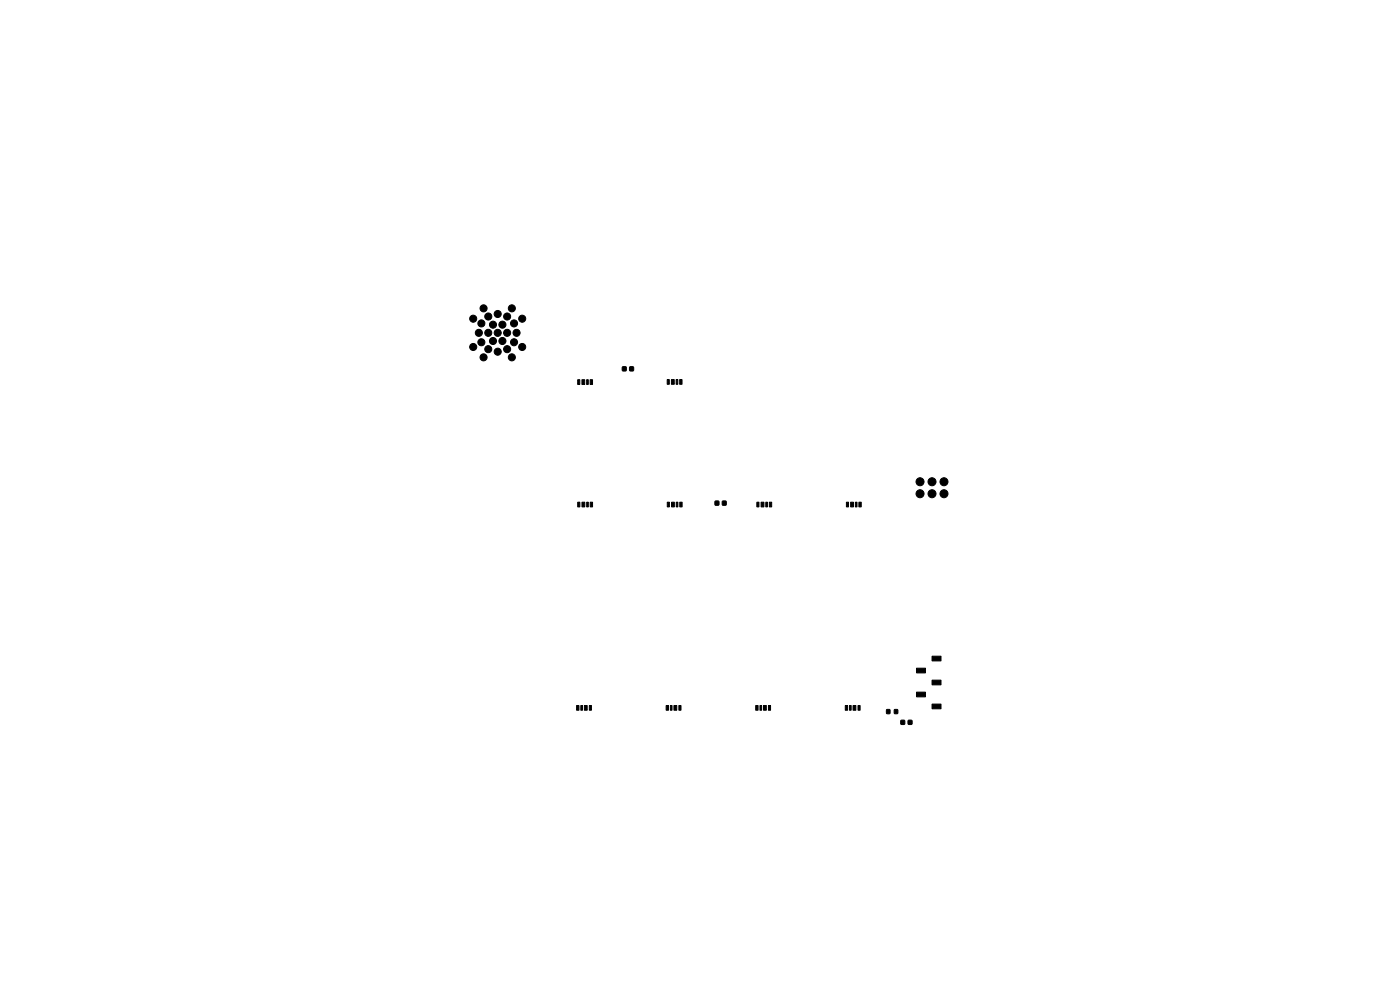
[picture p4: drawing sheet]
<svg xmlns="http://www.w3.org/2000/svg" width="297mm" height="210mm" viewBox="0 0 297 210" stroke-linecap="round" stroke-linejoin="round" font-family="sans-serif">
<g fill="#000" stroke="#000" stroke-width=".21">
<path d="M132.1 77.8h.7v.8h-.7zM133.6 77.8h.8v.8h-.8zM122.5 80.6h.5v1h-.5zM123.5 80.6h.6v1h-.6zM124.5 80.6h.3v1h-.3zM125.2 80.6h.5v1h-.5zM141.5 80.5h.5v1h-.5zM142.4 80.5h.6v1h-.6zM143.4 80.5h.4v1h-.4zM144.2 80.5h.5v1h-.5zM122.6 106.5h.4v1h-.4zM123.5 106.5h.6v1h-.6z"/>
<path d="M124.5 106.5h.3v1h-.3zM125.2 106.5h.5v1h-.5zM141.6 106.5h.4v1h-.4zM142.5 106.5h.6v1h-.6zM143.5 106.5h.3v1h-.3zM144.2 106.5h.5v1h-.5zM151.7 106.3h.8v.8h-.8zM153.3 106.3h.7v.8h-.7zM160.6 106.5h.4v1h-.4zM161.5 106.5h.6v1h-.6zM162.5 106.5h.3v1h-.3zM163.2 106.5h.5v1h-.5z"/>
<path d="M179.6 106.5h.4v1h-.4zM180.5 106.5h.6v1h-.6zM181.5 106.5h.3v1h-.3zM182.2 106.5h.5v1h-.5zM197.7 139.2h1.9v1h-1.9zM122.3 149.7h.5v1h-.5zM123.2 149.7h.4v1h-.4zM124 149.7h.6v1h-.6zM125 149.7h.5v1h-.5zM141.3 149.7h.5v1h-.5zM142.2 149.7h.4v1h-.4zM143 149.7h.6v1h-.6z"/>
<path d="M144 149.7h.5v1h-.5zM160.3 149.7h.5v1h-.5zM161.2 149.7h.4v1h-.4zM162 149.7h.6v1h-.6zM163 149.7h.5v1h-.5zM179.3 149.7h.5v1h-.5zM180.2 149.7h.4v1h-.4zM181 149.7h.6v1h-.6zM182 149.7h.5v1h-.5zM188.1 150.5h.7v.9h-.7zM189.7 150.5h.7v.9h-.7zM191.1 152.8h.8v.8h-.8z"/>
<path d="M192.7 152.8h.7v.8h-.7zM194.4 141.7h1.9v1h-1.9zM194.4 146.8h1.9v1h-1.9zM197.7 144.3h1.9v1h-1.9zM197.7 149.4h1.9v1h-1.9z"/>
<circle cx="100.4" cy="73.6" r=".75"/>
<circle cx="100.4" cy="67.6" r=".75"/>
<circle cx="101.6" cy="70.6" r=".75"/>
<circle cx="102.1" cy="68.6" r=".75"/>
<circle cx="102.1" cy="72.6" r=".75"/>
<circle cx="102.6" cy="75.8" r=".75"/>
<circle cx="102.6" cy="65.4" r=".75"/>
<circle cx="103.6" cy="70.6" r=".75"/>
<circle cx="103.6" cy="74.1" r=".75"/>
<circle cx="103.6" cy="67.1" r=".75"/>
<circle cx="104.6" cy="68.9" r=".75"/>
<circle cx="104.6" cy="72.3" r=".75"/>
<circle cx="105.6" cy="66.6" r=".75"/>
<circle cx="105.6" cy="70.6" r=".75"/>
<circle cx="105.6" cy="74.6" r=".75"/>
<circle cx="106.6" cy="68.9" r=".75"/>
<circle cx="106.6" cy="72.3" r=".75"/>
<circle cx="107.6" cy="70.6" r=".75"/>
<circle cx="107.6" cy="74.1" r=".75"/>
<circle cx="107.6" cy="67.1" r=".75"/>
<circle cx="108.6" cy="75.8" r=".75"/>
<circle cx="108.6" cy="65.4" r=".75"/>
<circle cx="109" cy="68.6" r=".75"/>
<circle cx="109" cy="72.6" r=".75"/>
<circle cx="109.6" cy="70.6" r=".75"/>
<circle cx="110.8" cy="73.6" r=".75"/>
<circle cx="110.8" cy="67.6" r=".75"/>
<circle cx="195.2" cy="102.2" r=".85"/>
<circle cx="195.2" cy="104.7" r=".85"/>
<circle cx="197.7" cy="102.2" r=".85"/>
<circle cx="197.7" cy="104.7" r=".85"/>
<circle cx="200.3" cy="102.2" r=".85"/>
<circle cx="200.3" cy="104.7" r=".85"/>
</g>
</svg>
